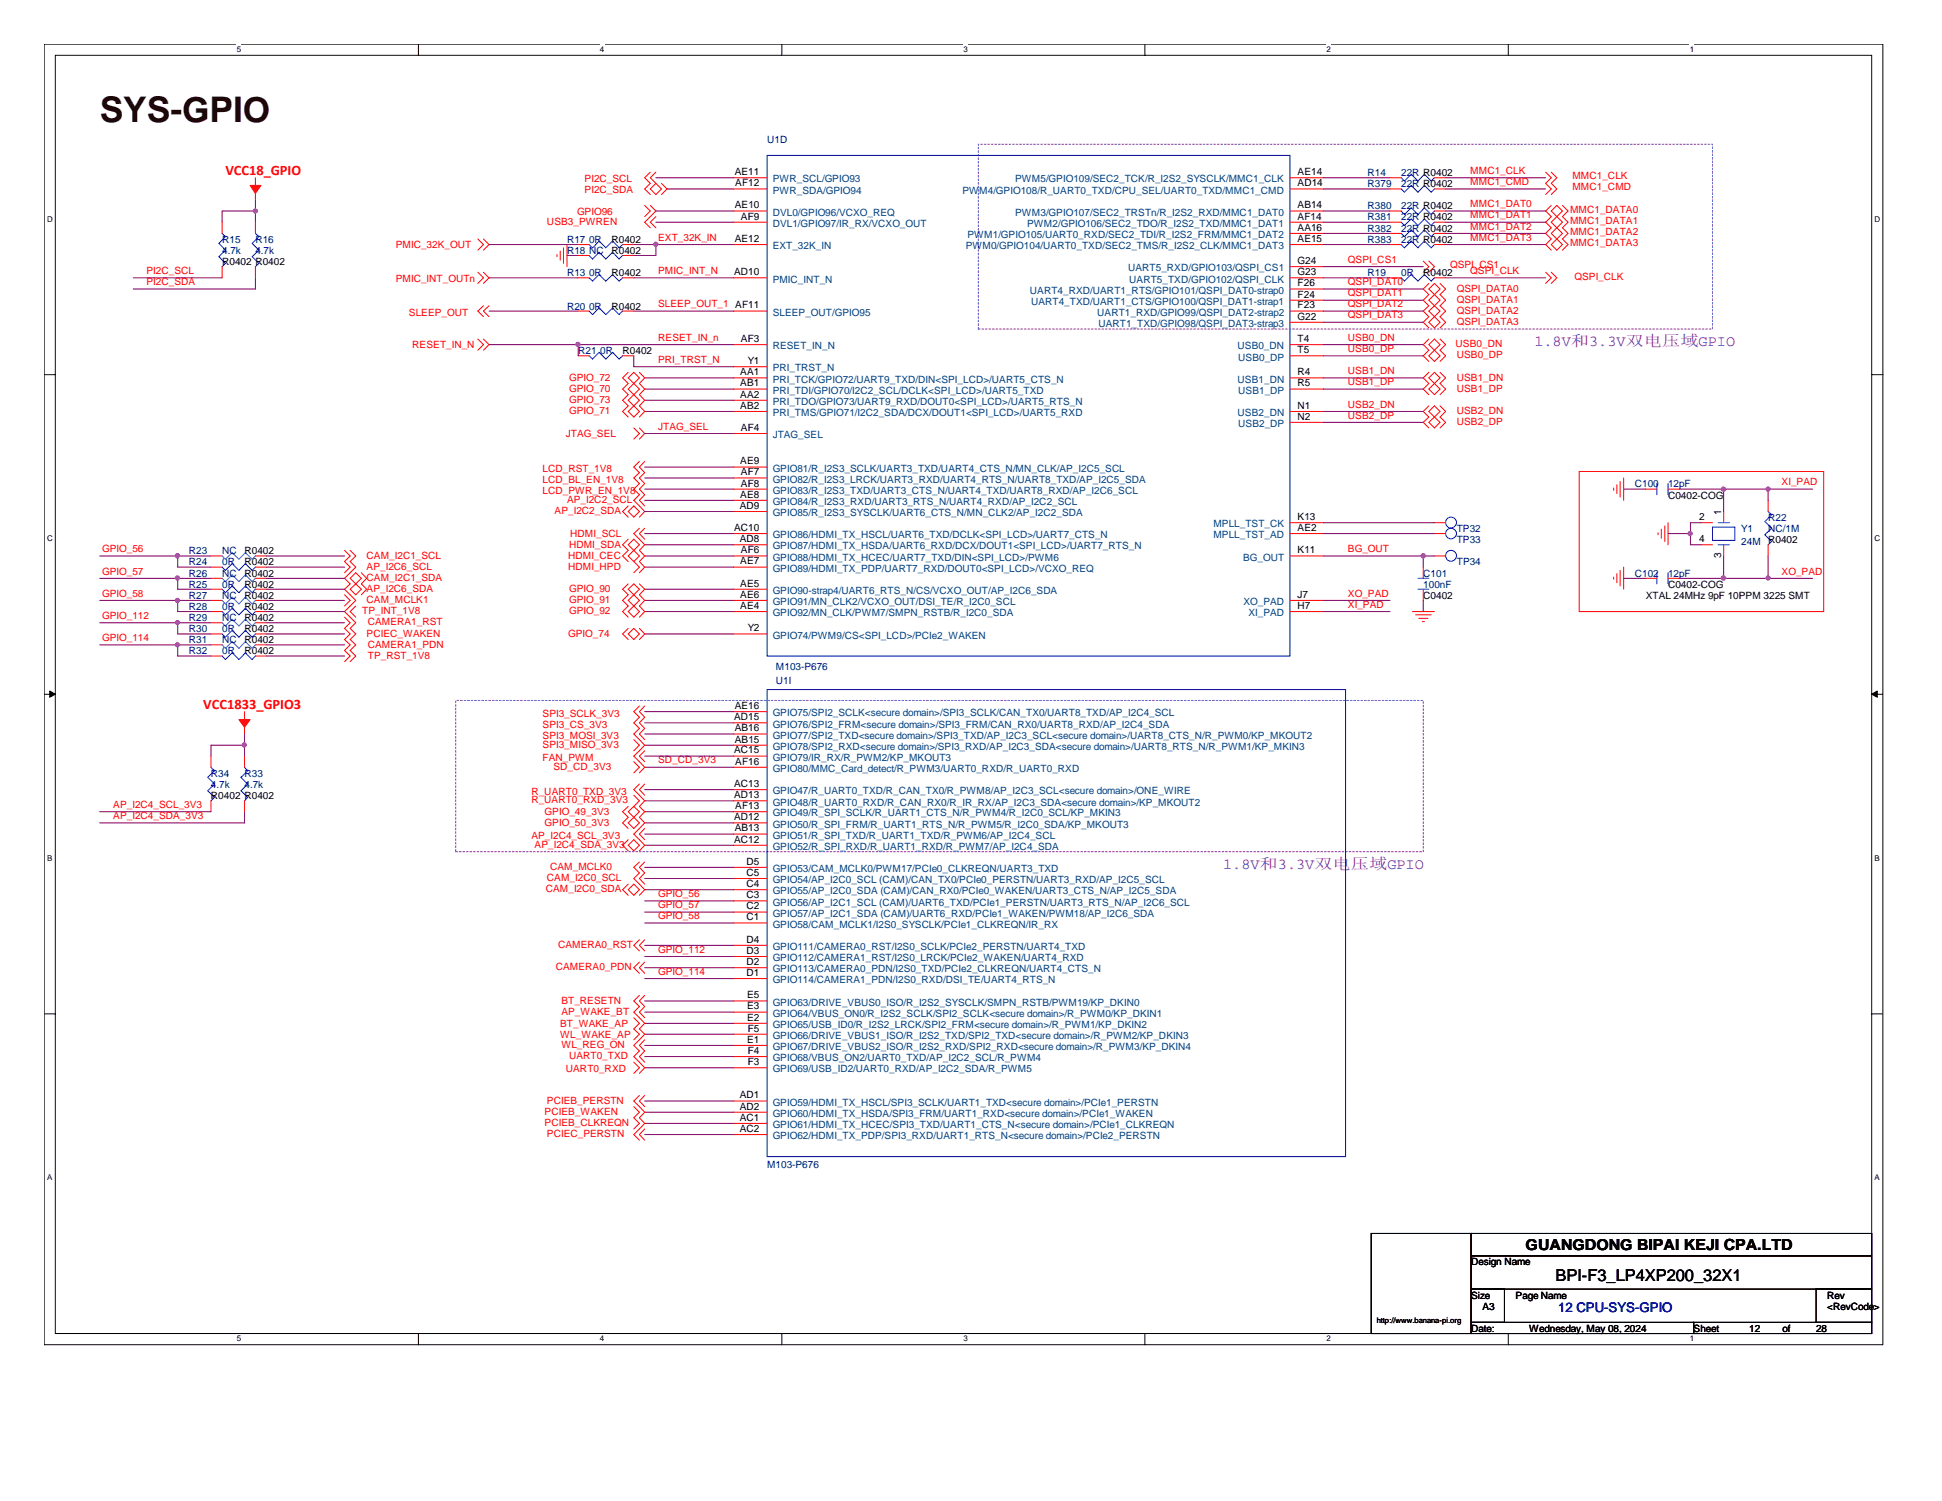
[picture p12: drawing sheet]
<svg xmlns="http://www.w3.org/2000/svg" width="279mm" height="216mm" viewBox="0 0 279 216" stroke-linecap="round" stroke-linejoin="round" font-family="sans-serif">
<defs><g id="words">
<text font-size="5.1" fill="#400000" x="14.4" y="17.5">SYS-GPIO</text>
<text font-size="2.4" x="223.8" y="184.3">BPI-F3_LP4XP200_32X1</text>
<g font-size="2.2" fill="#8000ff">
<text x="220.8" y="49.8">1.8V和3.3V双电压域GPIO</text>
<text x="176" y="125">1.8V和3.3V双电压域GPIO</text>
</g>
<text font-size="2.2" x="219.5" y="179.8">GUANGDONG BIPAI KEJI CPA.LTD</text>
<g font-size="2.1" fill="#f00">
<text x="32.4" y="25.1">VCC18_GPIO</text>
<text x="29.3" y="102">VCC1833_GPIO3</text>
</g>
<text font-size="1.9" fill="#000080" x="224.2" y="188.7">12 CPU-SYS-GPIO</text>
<g font-size="1.4" fill="#000080">
<text x="110.4" y="20.5">U1D</text>
<text x="196.8" y="25.3">R14</text>
<text x="196.8" y="26.9">R379</text>
<text x="201.6" y="25.3">22R R0402</text>
<text x="201.6" y="26.9">22R R0402</text>
<text x="32" y="34.9">R15</text>
<text x="36.7" y="34.9">R16</text>
<text x="81.6" y="34.9">R17</text>
<text x="84.7" y="34.9">0R</text>
<text x="196.8" y="33.3">R382</text>
<text x="196.8" y="34.9">R383</text>
<text x="196.8" y="30.1">R380</text>
<text x="196.8" y="31.7">R381</text>
<text x="201.6" y="33.3">22R R0402</text>
<text x="201.6" y="34.9">22R R0402</text>
<text x="201.6" y="30.1">22R R0402</text>
<text x="201.6" y="31.7">22R R0402</text>
<text x="32" y="36.5">4.7k</text>
<text x="36.7" y="36.5">4.7k</text>
<text x="81.6" y="36.5">R18 NC</text>
<text x="81.6" y="39.7">R13</text>
<text x="84.7" y="39.7">0R</text>
<text x="196.8" y="39.7">R19</text>
<text x="201.6" y="39.7">0R</text>
<text x="81.6" y="44.5">R20</text>
<text x="84.7" y="44.5">0R</text>
<text x="83.2" y="50.9">R21</text>
<text x="86.4" y="50.9">0R</text>
<text x="235.2" y="70.1">C100</text>
<text x="240" y="70.1">12pF</text>
<text x="209.6" y="76.5">TP32</text>
<text x="250.5" y="76.5">Y1</text>
<text x="254.4" y="74.9">R22</text>
<text x="254.4" y="76.5">NC/1M</text>
<text x="27.2" y="82.9">R26</text>
<text x="27.2" y="81.3">R24</text>
<text x="27.2" y="79.7">R23</text>
<text x="32" y="82.9">NC</text>
<text x="32" y="81.3">0R</text>
<text x="32" y="79.7">NC</text>
<text x="204.8" y="82.9">C101</text>
<text x="209.6" y="78.1">TP33</text>
<text x="209.6" y="81.3">TP34</text>
<text x="235.2" y="82.9">C102</text>
<text x="240" y="82.9">12pF</text>
<text x="250.5" y="78.4">24M</text>
<text x="27.2" y="89.3">R29</text>
<text x="27.2" y="87.7">R28</text>
<text x="27.2" y="86.1">R27</text>
<text x="27.2" y="84.5">R25</text>
<text x="32" y="89.3">NC</text>
<text x="32" y="87.7">0R</text>
<text x="32" y="86.1">NC</text>
<text x="32" y="84.5">0R</text>
<text x="204.8" y="84.5">100nF</text>
<text x="27.2" y="94.1">R32</text>
<text x="27.2" y="92.5">R31</text>
<text x="27.2" y="90.9">R30</text>
<text x="32" y="94.1">0R</text>
<text x="32" y="92.5">NC</text>
<text x="32" y="90.9">0R</text>
<text x="111.6" y="98.4">U1I</text>
<text x="111.6" y="96.4">M103-P676</text>
<text x="30.4" y="111.7">R34</text>
<text x="30.4" y="113.3">4.7k</text>
<text x="35.2" y="111.7">R33</text>
<text x="35.2" y="113.3">4.7k</text>
<text x="110.4" y="168.1">M103-P676</text>
</g>
<g font-size="1.4" fill="#f00">
<text x="84.1" y="26.1">PI2C_SCL</text>
<text x="84.1" y="27.7">PI2C_SDA</text>
<text x="211.5" y="25">MMC1_CLK</text>
<text x="211.5" y="26.6">MMC1_CMD</text>
<text x="211.5" y="29.8">MMC1_DAT0</text>
<text x="226.2" y="25.8">MMC1_CLK</text>
<text x="226.2" y="27.4">MMC1_CMD</text>
<text x="56.9" y="35.7">PMIC_32K_OUT</text>
<text x="78.7" y="32.3">USB3_PWREN</text>
<text x="83" y="30.9">GPIO96</text>
<text x="94.7" y="34.6">EXT_32K_IN</text>
<text x="211.5" y="31.4">MMC1_DAT1</text>
<text x="211.5" y="33">MMC1_DAT2</text>
<text x="211.5" y="34.6">MMC1_DAT3</text>
<text x="225.9" y="30.6">MMC1_DATA0</text>
<text x="225.9" y="32.2">MMC1_DATA1</text>
<text x="225.9" y="33.8">MMC1_DATA2</text>
<text x="225.9" y="35.4">MMC1_DATA3</text>
<text x="21.1" y="39.4">PI2C_SCL</text>
<text x="21.1" y="41">PI2C_SDA</text>
<text x="56.9" y="40.5">PMIC_INT_OUTn</text>
<text x="94.7" y="39.4">PMIC_INT_N</text>
<text x="193.9" y="37.8">QSPI_CS1</text>
<text x="193.9" y="41">QSPI_DAT0</text>
<text x="208.6" y="38.6">QSPI_CS1</text>
<text x="209.6" y="42">QSPI_DATA0</text>
<text x="211.5" y="39.4">QSPI_CLK</text>
<text x="226.5" y="40.2">QSPI_CLK</text>
<text x="58.8" y="45.5">SLEEP_OUT</text>
<text x="94.7" y="44.2">SLEEP_OUT_1 AF11</text>
<text x="193.9" y="42.6">QSPI_DAT1</text>
<text x="193.9" y="44.2">QSPI_DAT2</text>
<text x="193.9" y="45.8">QSPI_DAT3</text>
<text x="209.6" y="43.6">QSPI_DATA1</text>
<text x="209.6" y="45.2">QSPI_DATA2</text>
<text x="209.6" y="46.8">QSPI_DATA3</text>
<text x="59.3" y="50.1">RESET_IN_N</text>
<text x="94.7" y="49">RESET_IN_n</text>
<text x="94.7" y="52.2">PRI_TRST_N</text>
<text x="193.9" y="49">USB0_DN</text>
<text x="193.9" y="50.6">USB0_DP</text>
<text x="193.9" y="53.8">USB1_DN</text>
<text x="209.4" y="50">USB0_DN</text>
<text x="209.6" y="51.6">USB0_DP</text>
<text x="81.9" y="56.3">GPIO_70</text>
<text x="81.9" y="59.6">GPIO_71</text>
<text x="81.9" y="54.8">GPIO_72</text>
<text x="81.9" y="58">GPIO_73</text>
<text x="193.9" y="55.4">USB1_DP</text>
<text x="193.9" y="58.6">USB2_DN</text>
<text x="209.6" y="56.3">USB1_DP</text>
<text x="209.6" y="54.8">USB1_DN</text>
<text x="209.6" y="59.6">USB2_DN</text>
<text x="81.4" y="62.9">JTAG_SEL</text>
<text x="94.7" y="61.8">JTAG_SEL</text>
<text x="193.9" y="60.2">USB2_DP</text>
<text x="209.6" y="61.2">USB2_DP</text>
<text x="78.1" y="67.9">LCD_RST_1V8</text>
<text x="78.1" y="69.5">LCD_BL_EN_1V8</text>
<text x="78.1" y="71.1">LCD_PWR_EN_1V8</text>
<text x="256.3" y="69.8">XI_PAD</text>
<text x="79.8" y="74">AP_I2C2_SDA</text>
<text x="81.6" y="72.3">AP_I2C2_SCL</text>
<text x="82" y="77.2">HDMI_SCL</text>
<text x="14.7" y="79.4">GPIO_56</text>
<text x="14.7" y="82.6">GPIO_57</text>
<text x="52.7" y="80.3">CAM_I2C1_SCL</text>
<text x="52.7" y="83.6">CAM_I2C1_SDA</text>
<text x="52.7" y="82">AP_I2C6_SCL</text>
<text x="81.7" y="80.3">HDMI_CEC</text>
<text x="81.7" y="82">HDMI_HPD</text>
<text x="81.9" y="78.8">HDMI_SDA</text>
<text x="193.9" y="79.4">BG_OUT</text>
<text x="256.3" y="82.6">XO_PAD</text>
<text x="14.7" y="85.8">GPIO_58</text>
<text x="14.7" y="89">GPIO_112</text>
<text x="52.1" y="88.3">TP_INT_1V8</text>
<text x="52.7" y="86.8">CAM_MCLK1</text>
<text x="52.7" y="85.2">AP_I2C6_SDA</text>
<text x="52.9" y="90">CAMERA1_RST</text>
<text x="81.9" y="85.2">GPIO_90</text>
<text x="81.9" y="86.8">GPIO_91</text>
<text x="81.9" y="88.3">GPIO_92</text>
<text x="193.9" y="85.8">XO_PAD</text>
<text x="193.9" y="87.4">XI_PAD</text>
<text x="14.7" y="92.2">GPIO_114</text>
<text x="52.7" y="91.6">PCIEC_WAKEN</text>
<text x="52.9" y="93.2">CAMERA1_PDN</text>
<text x="52.9" y="94.8">TP_RST_1V8</text>
<text x="81.7" y="91.6">GPIO_74</text>
<text x="78.1" y="103.1">SPI3_SCLK_3V3</text>
<text x="78.1" y="104.7">SPI3_CS_3V3</text>
<text x="78.1" y="106.3">SPI3_MOSI_3V3</text>
<text x="78.1" y="107.6">SPI3_MISO_3V3</text>
<text x="78.1" y="109.5">FAN_PWM</text>
<text x="79.6" y="110.8">SD_CD_3V3</text>
<text x="94.7" y="109.8">SD_CD_3V3</text>
<text x="16.3" y="116.2">AP_I2C4_SCL_3V3</text>
<text x="16.3" y="117.8">AP_I2C4_SDA_3V3</text>
<text x="76.5" y="114.3">R_UART0_TXD_3V3</text>
<text x="76.5" y="115.6">R_UART0_RXD_3V3</text>
<text x="78.4" y="117.2">GPIO_49_3V3</text>
<text x="78.4" y="118.8">GPIO_50_3V3</text>
<text x="76.5" y="120.7">AP_I2C4_SCL_3V3</text>
<text x="76.9" y="122">AP_I2C4_SDA_3V3</text>
<text x="79.2" y="125.2">CAM_MCLK0</text>
<text x="78.5" y="128.4">CAM_I2C0_SDA</text>
<text x="78.7" y="126.8">CAM_I2C0_SCL</text>
<text x="94.7" y="129">GPIO_56</text>
<text x="94.7" y="130.6">GPIO_57</text>
<text x="80.3" y="136.4">CAMERA0_RST</text>
<text x="94.7" y="132.2">GPIO_58</text>
<text x="94.7" y="137">GPIO_112</text>
<text x="80" y="139.6">CAMERA0_PDN</text>
<text x="94.7" y="140.2">GPIO_114</text>
<text x="80.6" y="147.7">BT_WAKE_AP</text>
<text x="80.6" y="149.4">WL_WAKE_AP</text>
<text x="80.8" y="144.4">BT_RESETN</text>
<text x="80.8" y="146">AP_WAKE_BT</text>
<text x="80.8" y="150.8">WL_REG_ON</text>
<text x="81.4" y="154.1">UART0_RXD</text>
<text x="81.9" y="152.4">UART0_TXD</text>
<text x="78.4" y="160.4">PCIEB_WAKEN</text>
<text x="78.4" y="162">PCIEB_CLKREQN</text>
<text x="78.7" y="158.8">PCIEB_PERSTN</text>
<text x="78.7" y="163.6">PCIEC_PERSTN</text>
</g>
<g font-size="1.4">
<text x="105.7" y="30">AE10</text>
<text x="105.7" y="25.2">AE11</text>
<text x="105.8" y="26.8">AF12</text>
<text x="186.7" y="26.8">AD14</text>
<text x="186.7" y="25.2">AE14</text>
<text x="186.7" y="30">AB14</text>
<text x="88" y="34.9">R0402</text>
<text x="105.7" y="34.8">AE12</text>
<text x="106.6" y="31.6">AF9</text>
<text x="186.7" y="31.6">AF14</text>
<text x="186.7" y="33.2">AA16</text>
<text x="186.7" y="34.8">AE15</text>
<text x="32" y="38.1">R0402 R0402</text>
<text x="88" y="36.5">R0402</text>
<text x="88" y="39.7">R0402</text>
<text x="105.6" y="39.6">AD10</text>
<text x="186.7" y="39.6">G23</text>
<text x="186.7" y="38">G24</text>
<text x="186.7" y="41.2">F26</text>
<text x="204.8" y="39.7">R0402</text>
<text x="88" y="44.5">R0402</text>
<text x="186.7" y="42.8">F24</text>
<text x="186.7" y="44.4">F23</text>
<text x="186.7" y="46">G22</text>
<text x="89.6" y="50.9">R0402</text>
<text x="106.5" y="54">AA1</text>
<text x="106.6" y="49.2">AF3</text>
<text x="107.6" y="52.4">Y1</text>
<text x="186.7" y="49.2">T4</text>
<text x="186.7" y="50.8">T5</text>
<text x="186.7" y="54">R4</text>
<text x="106.5" y="55.6">AB1</text>
<text x="106.5" y="57.2">AA2</text>
<text x="106.5" y="58.8">AB2</text>
<text x="186.7" y="55.6">R5</text>
<text x="186.7" y="58.8">N1</text>
<text x="106.6" y="62">AF4</text>
<text x="186.7" y="60.4">N2</text>
<text x="106.5" y="66.8">AE9</text>
<text x="106.5" y="71.6">AE8</text>
<text x="106.6" y="68.4">AF7</text>
<text x="106.6" y="70">AF8</text>
<text x="240" y="71.7">C0402-COG</text>
<text x="105.6" y="76.4">AC10</text>
<text x="106.4" y="73.2">AD9</text>
<text x="106.4" y="78">AD8</text>
<text x="186.7" y="76.4">AE2</text>
<text x="186.7" y="74.8">K13</text>
<text x="244.5" y="78">4</text>
<text x="244.5" y="74.8">2</text>
<text x="247.6" y="74.1" transform="rotate(-90 247.6 74.1)">1</text>
<text x="35.2" y="82.9">R0402</text>
<text x="35.2" y="81.3">R0402</text>
<text x="35.2" y="79.7">R0402</text>
<text x="106.5" y="81.2">AE7</text>
<text x="106.6" y="79.6">AF6</text>
<text x="186.7" y="79.6">K11</text>
<text x="247.6" y="80.3" transform="rotate(-90 247.6 80.3)">3</text>
<text x="254.4" y="78.1">R0402</text>
<text x="35.2" y="89.3">R0402</text>
<text x="35.2" y="87.7">R0402</text>
<text x="35.2" y="86.1">R0402</text>
<text x="35.2" y="84.5">R0402</text>
<text x="106.5" y="84.4">AE5</text>
<text x="106.5" y="86">AE6</text>
<text x="106.5" y="87.6">AE4</text>
<text x="186.7" y="86">J7</text>
<text x="186.7" y="87.6">H7</text>
<text x="204.8" y="86.1">C0402</text>
<text x="236.8" y="86.1">XTAL 24MHz 9pF 10PPM 3225 SMT</text>
<text x="240" y="84.5">C0402-COG</text>
<text x="35.2" y="94.1">R0402</text>
<text x="35.2" y="92.5">R0402</text>
<text x="35.2" y="90.9">R0402</text>
<text x="107.6" y="90.8">Y2</text>
<text x="105.7" y="102">AE16</text>
<text x="105.6" y="103.6">AD15</text>
<text x="105.7" y="105.2">AB16</text>
<text x="105.7" y="106.8">AB15</text>
<text x="105.6" y="108.4">AC15</text>
<text x="105.6" y="113.2">AC13</text>
<text x="105.8" y="110">AF16</text>
<text x="30.4" y="114.9">R0402 R0402</text>
<text x="105.6" y="114.8">AD13</text>
<text x="105.6" y="118">AD12</text>
<text x="105.7" y="119.6">AB13</text>
<text x="105.8" y="116.4">AF13</text>
<text x="105.6" y="121.2">AC12</text>
<text x="107.4" y="124.4">D5</text>
<text x="107.4" y="126">C5</text>
<text x="107.4" y="127.6">C4</text>
<text x="107.4" y="129.2">C3</text>
<text x="107.4" y="130.8">C2</text>
<text x="107.4" y="135.6">D4</text>
<text x="107.4" y="137.2">D3</text>
<text x="107.4" y="132.4">C1</text>
<text x="107.4" y="138.8">D2</text>
<text x="107.4" y="140.4">D1</text>
<text x="107.5" y="143.6">E5</text>
<text x="107.5" y="145.2">E3</text>
<text x="107.5" y="146.8">E2</text>
<text x="107.5" y="150">E1</text>
<text x="107.6" y="148.4">F5</text>
<text x="107.6" y="151.6">F4</text>
<text x="107.6" y="153.2">F3</text>
<text x="106.4" y="158">AD1</text>
<text x="106.4" y="159.6">AD2</text>
<text x="106.4" y="161.2">AC1</text>
<text x="106.4" y="162.8">AC2</text>
<text x="211.7" y="182">Design Name</text>
<text x="211.7" y="186.8">Size</text>
<text x="211.7" y="191.6">Date:</text>
<text x="213.3" y="188.4">A3</text>
<text x="218.1" y="186.8">Page Name</text>
<text x="220" y="191.6">Wednesday, May 08, 2024</text>
<text x="243.7" y="191.6">Sheet</text>
<text x="251.7" y="191.6">12</text>
<text x="256.5" y="191.6">of</text>
<text x="261.3" y="191.6">28</text>
<text x="262.9" y="186.8">Rev</text>
<text x="262.9" y="188.4">&lt;RevCode&gt;</text>
</g>
<g font-size="1.4" fill="#004080">
<text x="111.2" y="26.2">PWR_SCL/GPIO93</text>
<text x="111.2" y="27.9">PWR_SDA/GPIO94</text>
<text x="138.5" y="27.9">PW</text>
<text x="140.9" y="27.9">M4/GPIO108/R_UART0_TXD/CPU_SEL/UART0_TXD/MMC1_CMD</text>
<text x="146" y="26.2">PWM5/GPIO109/SEC2_TCK/R_I2S2_SYSCLK/MMC1_CLK</text>
<text x="111.2" y="31">DVL0/GPIO96/VCXO_REQ</text>
<text x="111.2" y="32.6">DVL1/GPIO97/IR_RX/VCXO_OUT</text>
<text x="111.2" y="35.9">EXT_32K_IN</text>
<text x="138.9" y="35.9">PWM0/GPIO104/UART0_TXD/SEC2_TMS/R_I2S2_CLK/MMC1_DAT3</text>
<text x="139.2" y="34.2">PWM1/GPIO105/UART0_RXD/SEC2_TDI/R_I2S2_FRM/MMC1_DAT2</text>
<text x="146" y="31">PWM3/GPIO107/SEC2_TRSTn/R_I2S2_RXD/MMC1_DAT0</text>
<text x="147.8" y="32.6">PWM2/GPIO106/SEC2_TDO/R_I2S2_TXD/MMC1_DAT1</text>
<text x="111.2" y="40.6">PMIC_INT_N</text>
<text x="162.3" y="39">UART5_RXD/GPIO103/QSPI_CS1</text>
<text x="162.5" y="40.6">UART5_TXD/GPIO102/QSPI_CLK</text>
<text x="111.2" y="45.4">SLEEP_OUT/GPIO95</text>
<text x="148.2" y="42.2">UART4_RXD/UART1_RTS/GPIO101/QSPI_DAT0-strap0</text>
<text x="148.3" y="43.9">UART4_TXD/UART1_CTS/GPIO100/QSPI_DAT1-strap1</text>
<text x="157.9" y="45.4">UART1_RXD/GPIO99/QSPI_DAT2-strap2</text>
<text x="158" y="47">UART1_TXD/GPIO98/QSPI_DAT3-strap3</text>
<text x="111.2" y="53.4">PRI_TRST_N</text>
<text x="111.2" y="50.2">RESET_IN_N</text>
<text x="178.1" y="50.2">USB0_DN</text>
<text x="178.1" y="51.9">USB0_DP</text>
<text x="111.2" y="55">PRI_TCK/GPIO72/UART9_TXD/DIN&lt;SPI_LCD&gt;/UART5_CTS_N</text>
<text x="111.2" y="56.6">PRI_TDI/GPIO70/I2C2_SCL/DCLK&lt;SPI_LCD&gt;/UART5_TXD</text>
<text x="111.2" y="58.3">PRI_TDO/GPIO73/UART9_RXD/DOUT0&lt;SPI_LCD&gt;/UART5_RTS_N</text>
<text x="111.2" y="59.9">PRI_TMS/GPIO71/I2C2_SDA/DCX/DOUT1&lt;SPI_LCD&gt;/UART5_RXD</text>
<text x="178.1" y="55">USB1_DN</text>
<text x="178.1" y="59.9">USB2_DN</text>
<text x="178.1" y="56.6">USB1_DP</text>
<text x="111.2" y="63">JTAG_SEL</text>
<text x="178.1" y="61.4">USB2_DP</text>
<text x="111.2" y="67.9">GPIO81/R_I2S3_SCLK/UART3_TXD/UART4_CTS_N/MN_CLK/AP_I2C5_SCL</text>
<text x="111.2" y="69.4">GPIO82/R_I2S3_LRCK/UART3_RXD/UART4_RTS_N/UART8_TXD/AP_I2C5_SDA</text>
<text x="111.2" y="71">GPIO83/R_I2S3_TXD/UART3_CTS_N/UART4_TXD/UART8_RXD/AP_I2C6_SCL</text>
<text x="111.2" y="72.6">GPIO84/R_I2S3_RXD/UART3_RTS_N/UART4_RXD/AP_I2C2_SCL</text>
<text x="111.2" y="74.3">GPIO85/R_I2S3_SYSCLK/UART6_CTS_N/MN_CLK2/AP_I2C2_SDA</text>
<text x="111.2" y="77.4">GPIO86/HDMI_TX_HSCL/UART6_TXD/DCLK&lt;SPI_LCD&gt;/UART7_CTS_N</text>
<text x="174.6" y="77.4">MPLL_TST_AD</text>
<text x="174.6" y="75.9">MPLL_TST_CK</text>
<text x="111.2" y="79">GPIO87/HDMI_TX_HSDA/UART6_RXD/DCX/DOUT1&lt;SPI_LCD&gt;/UART7_RTS_N</text>
<text x="111.2" y="80.6">GPIO88/HDMI_TX_HCEC/UART7_TXD/DIN&lt;SPI_LCD&gt;/PWM6</text>
<text x="111.2" y="82.3">GPIO89/HDMI_TX_PDP/UART7_RXD/DOUT0&lt;SPI_LCD&gt;/VCXO_REQ</text>
<text x="178.9" y="80.6">BG_OUT</text>
<text x="111.2" y="85.4">GPIO90-strap4/UART6_RTS_N/CS/VCXO_OUT/AP_I2C6_SDA</text>
<text x="111.2" y="87">GPIO91/MN_CLK2/VCXO_OUT/DSI_TE/R_I2C0_SCL</text>
<text x="111.2" y="88.6">GPIO92/MN_CLK/PWM7/SMPN_RSTB/R_I2C0_SDA</text>
<text x="178.9" y="87">XO_PAD</text>
<text x="179.6" y="88.6">XI_PAD</text>
<text x="111.2" y="91.9">GPIO74/PWM9/CS&lt;SPI_LCD&gt;/PCIe2_WAKEN</text>
<text x="111.2" y="103">GPIO75/SPI2_SCLK&lt;secure domain&gt;/SPI3_SCLK/CAN_TX0/UART8_TXD/AP_I2C4_SCL</text>
<text x="111.2" y="104.6">GPIO76/SPI2_FRM&lt;secure domain&gt;/SPI3_FRM/CAN_RX0/UART8_RXD/AP_I2C4_SDA</text>
<text x="111.2" y="106.3">GPIO77/SPI2_TXD&lt;secure domain&gt;/SPI3_TXD/AP_I2C3_SCL&lt;secure domain&gt;/UART8_CTS_N/R_PWM0/KP_MKOUT2</text>
<text x="111.2" y="107.9">GPIO78/SPI2_RXD&lt;secure domain&gt;/SPI3_RXD/AP_I2C3_SDA&lt;secure domain&gt;/UART8_RTS_N/R_PWM1/KP_MKIN3</text>
<text x="111.2" y="109.4">GPIO79/IR_RX/R_PWM2/KP_MKOUT3</text>
<text x="111.2" y="111">GPIO80/MMC_Card_detect/R_PWM3/UART0_RXD/R_UART0_RXD</text>
<text x="111.2" y="114.3">GPIO47/R_UART0_TXD/R_CAN_TX0/R_PWM8/AP_I2C3_SCL&lt;secure domain&gt;/ONE_WIRE</text>
<text x="111.2" y="115.9">GPIO48/R_UART0_RXD/R_CAN_RX0/R_IR_RX/AP_I2C3_SDA&lt;secure domain&gt;/KP_MKOUT2</text>
<text x="111.2" y="117.4">GPIO49/R_SPI_SCLK/R_UART1_CTS_N/R_PWM4/R_I2C0_SCL/KP_MKIN3</text>
<text x="111.2" y="119">GPIO50/R_SPI_FRM/R_UART1_RTS_N/R_PWM5/R_I2C0_SDA/KP_MKOUT3</text>
<text x="111.2" y="120.6">GPIO51/R_SPI_TXD/R_UART1_TXD/R_PWM6/AP_I2C4_SCL</text>
<text x="111.2" y="122.3">GPIO52/R_SPI_RXD/R_UART1_RXD/R_PWM7/AP_I2C4_SDA</text>
<text x="111.2" y="125.4">GPIO53/CAM_MCLK0/PWM17/PCIe0_CLKREQN/UART3_TXD</text>
<text x="111.2" y="127">GPIO54/AP_I2C0_SCL (CAM)/CAN_TX0/PCIe0_PERSTN/UART3_RXD/AP_I2C5_SCL</text>
<text x="111.2" y="128.7">GPIO55/AP_I2C0_SDA (CAM)/CAN_RX0/PCIe0_WAKEN/UART3_CTS_N/AP_I2C5_SDA</text>
<text x="111.2" y="130.3">GPIO56/AP_I2C1_SCL (CAM)/UART6_TXD/PCIe1_PERSTN/UART3_RTS_N/AP_I2C6_SCL</text>
<text x="111.2" y="131.9">GPIO57/AP_I2C1_SDA (CAM)/UART6_RXD/PCIe1_WAKEN/PWM18/AP_I2C6_SDA</text>
<text x="111.2" y="136.7">GPIO111/CAMERA0_RST/I2S0_SCLK/PCIe2_PERSTN/UART4_TXD</text>
<text x="111.2" y="133.4">GPIO58/CAM_MCLK1/I2S0_SYSCLK/PCIe1_CLKREQN/IR_RX</text>
<text x="111.2" y="138.3">GPIO112/CAMERA1_RST/I2S0_LRCK/PCIe2_WAKEN/UART4_RXD</text>
<text x="111.2" y="139.9">GPIO113/CAMERA0_PDN/I2S0_TXD/PCIe2_CLKREQN/UART4_CTS_N</text>
<text x="111.2" y="141.4">GPIO114/CAMERA1_PDN/I2S0_RXD/DSI_TE/UART4_RTS_N</text>
<text x="111.2" y="144.7">GPIO63/DRIVE_VBUS0_ISO/R_I2S2_SYSCLK/SMPN_RSTB/PWM19/KP_DKIN0</text>
<text x="111.2" y="146.3">GPIO64/VBUS_ON0/R_I2S2_SCLK/SPI2_SCLK&lt;secure domain&gt;/R_PWM0/KP_DKIN1</text>
<text x="111.2" y="147.9">GPIO65/USB_ID0/R_I2S2_LRCK/SPI2_FRM&lt;secure domain&gt;/R_PWM1/KP_DKIN2</text>
<text x="111.2" y="149.4">GPIO66/DRIVE_VBUS1_ISO/R_I2S2_TXD/SPI2_TXD&lt;secure domain&gt;/R_PWM2/KP_DKIN3</text>
<text x="111.2" y="151">GPIO67/DRIVE_VBUS2_ISO/R_I2S2_RXD/SPI2_RXD&lt;secure domain&gt;/R_PWM3/KP_DKIN4</text>
<text x="111.2" y="152.7">GPIO68/VBUS_ON2/UART0_TXD/AP_I2C2_SCL/R_PWM4</text>
<text x="111.2" y="154.3">GPIO69/USB_ID2/UART0_RXD/AP_I2C2_SDA/R_PWM5</text>
<text x="111.2" y="159">GPIO59/HDMI_TX_HSCL/SPI3_SCLK/UART1_TXD&lt;secure domain&gt;/PCIe1_PERSTN</text>
<text x="111.2" y="160.7">GPIO60/HDMI_TX_HSDA/SPI3_FRM/UART1_RXD&lt;secure domain&gt;/PCIe1_WAKEN</text>
<text x="111.2" y="162.3">GPIO61/HDMI_TX_HCEC/SPI3_TXD/UART1_CTS_N&lt;secure domain&gt;/PCIe1_CLKREQN</text>
<text x="111.2" y="163.9">GPIO62/HDMI_TX_PDP/SPI3_RXD/UART1_RTS_N&lt;secure domain&gt;/PCIe2_PERSTN</text>
</g>
<g font-size="1.1">
<text x="34.1" y="7.5">5</text>
<text x="86.3" y="7.5">4</text>
<text x="138.6" y="7.5">3</text>
<text x="190.8" y="7.5">2</text>
<text x="243.1" y="7.5">1</text>
<text x="6.8" y="31.9">D</text>
<text x="269.7" y="31.9">D</text>
<text x="6.8" y="77.8">C</text>
<text x="269.7" y="77.8">C</text>
<text x="6.8" y="123.8">B</text>
<text x="269.7" y="123.8">B</text>
<text x="6.8" y="169.8">A</text>
<text x="269.7" y="169.8">A</text>
<text x="198.1" y="190.3">http://www.banana-pi.org</text>
<text x="34.1" y="193">5</text>
<text x="86.3" y="193">4</text>
<text x="138.6" y="193">3</text>
<text x="190.8" y="193">2</text>
<text x="243.1" y="193">1</text>
</g>
</g></defs>
<path d="M6.3 6.3h264.6v187.1h-264.6zM8 8h261.3v183.8h-261.3z" fill="none" stroke="#000" stroke-width=".14"/>
<g fill="#fff">
<path d="M34.1 6.4h.6v1.3h-.6z"/>
<path d="M34.1 191.9h.6v1.3h-.6z"/>
</g>
<path d="M60.2 6.3v1.7M60.2 191.8v1.6" fill="none" stroke="#000" stroke-width=".14"/>
<g fill="#fff">
<path d="M86.3 6.4h.6v1.3h-.6z"/>
<path d="M86.3 191.9h.6v1.3h-.6z"/>
</g>
<path d="M112.5 6.3v1.7M112.5 191.8v1.6" fill="none" stroke="#000" stroke-width=".14"/>
<g fill="#fff">
<path d="M138.6 6.4h.6v1.3h-.6z"/>
<path d="M138.6 191.9h.6v1.3h-.6z"/>
</g>
<path d="M164.7 6.3v1.7M164.7 191.8v1.6" fill="none" stroke="#000" stroke-width=".14"/>
<g fill="#fff">
<path d="M190.8 6.4h.6v1.3h-.6z"/>
<path d="M190.8 191.9h.6v1.3h-.6z"/>
</g>
<path d="M217 6.3v1.7M217 191.8v1.6" fill="none" stroke="#000" stroke-width=".14"/>
<g fill="#fff">
<path d="M243.1 6.4h.6v1.3h-.6z"/>
<path d="M243.1 191.9h.6v1.3h-.6z"/>
<path d="M6.8 30.8h.7v1.3h-.7z"/>
<path d="M269.7 30.8h.8v1.3h-.8z"/>
<path d="M6.8 76.7h.7v1.4h-.7z"/>
<path d="M269.7 76.7h.8v1.4h-.8z"/>
</g>
<path d="M6.3 53.9h1.7M269.3 53.9h1.6" fill="none" stroke="#000" stroke-width=".14"/>
<g fill="#fff">
<path d="M6.8 122.7h.7v1.3h-.7z"/>
<path d="M269.7 122.7h.7v1.3h-.7z"/>
</g>
<path d="M6.3 99.9h1.7M269.3 99.9h1.6" fill="none" stroke="#000" stroke-width=".14"/>
<g fill="#000" stroke="#000" stroke-width=".14">
<path d="M7.2 99.4l.8 .5-.8 .4z" fill-rule="evenodd"/>
<path d="M269.3 99.9l.8-.5v.9z" fill-rule="evenodd"/>
</g>
<g fill="#fff">
<path d="M6.8 168.7h.7v1.3h-.7z"/>
<path d="M269.7 168.7h.7v1.3h-.7z"/>
</g>
<path d="M6.3 145.8h1.7M269.3 145.8h1.6M197.3 177.4h14.4v14.4h-14.4zM211.7 177.4h57.6v3.2h-57.6zM211.7 180.6h57.6v4.8h-57.6zM211.7 185.4h4.8v4.8h-4.8zM211.7 190.2h32v1.6h-32zM243.7 190.2h25.6v1.6h-25.6zM261.3 185.4h8v4.8h-8z" fill="none" stroke="#000" stroke-width=".14"/>
<g fill="none" stroke="#f00" stroke-width=".14">
<path d="M32 32v1.6M32 38.4v1.6M36.7 25.6v1.7M36.7 27.6v1.1M36.7 32v1.6M36.7 38.4v1.6M68.7 34.4l.9 .8-.9 .8M68.7 39.2l.9 .8-.9 .8M69.6 34.4l.8 .8-.8 .8M69.6 39.2l.8 .8-.8 .8M80.1 36.6v.3M80.6 36.1v1.3"/>
<path d="M81.1 35.6v2.3M81.6 35.2v3.2M83.2 35.2h1.6M83.2 40h1.6M83.2 36.7h1.6M89.6 35.2h1.6M89.6 40h1.6M89.6 36.7h1.6M92.8 29.5l.8 .9-.8 .8M93.6 24.8l-.8 .8 .8 .8-.8 .8 .8 .8M93.6 29.5l.8 .9-1.6 1.6 .8 .8M94.4 24.8l-.8 .8 1.6 1.6-.8 .8-.8-.8 .8-.8"/>
<path d="M94.4 31.2l-.8 .8 .8 .8M95.2 26.4l.8 .8-.8 .8M105.6 25.6h4.8M105.6 35.2h4.8M105.6 27.2h4.8M105.6 40h4.8M105.6 30.4h4.8M105.6 32h4.8M185.6 25.6h4.8M185.6 35.2h4.8M185.6 33.6h4.8M185.6 27.2h4.8"/>
<path d="M185.6 40h4.8M185.6 30.4h4.8M185.6 32h4.8M185.6 38.4h4.8M200 25.6h1.6M200 35.2h1.6M200 33.6h1.6M200 27.2h1.6M200 40h1.6M200 30.4h1.6M200 32h1.6M204.8 37.5l.8 .9-.8 .8"/>
<path d="M205.6 37.5l.8 .9-.8 .8M206.4 25.6h1.6M206.4 35.2h1.6M206.4 33.6h1.6M206.4 27.2h1.6M206.4 40h1.6M206.4 30.4h1.6M206.4 32h1.6M222.4 24.8l.8 .8-.8 .8 .8 .8-.8 .8M222.4 39.2l.8 .8-.8 .8M223.2 24.8l.8 .8-.8 .8 .8 .8-.8 .8M223.2 29.5l-.8 .9 .8 .8-.8 .8 .8 .8-.8 .8 .8 .8-.8 .8 .8 .8"/>
<path d="M223.2 39.2l.8 .8-.8 .8M224 29.5l-.8 .9 1.6 1.6-1.6 1.6 1.6 1.6-.8 .8-.8-.8 1.6-1.6-1.6-1.6 1.6-1.6zM224.8 29.5l.8 .9-.8 .8 .8 .8-.8 .8 .8 .8-.8 .8 .8 .8-.8 .8M68.7 48.8l.9 .8-.9 .8M69.6 48.8l.8 .8-.8 .8M69.6 44l-.9 .7 .9 .9M70.4 44l-.8 .7 .8 .9M83.2 44.7h1.6M83.2 51.2h1.6M89.6 44.7h1.6M89.6 51.2h1.6M90.4 54.4l.8-.8 .8 .8-1.6 1.6 1.6 1.6-1.6 1.6 .8 .8 .8-.8-1.6-1.6 1.6-1.6z"/>
<path d="M90.4 53.6l-.8 .8 .8 .8-.8 .8 .8 .8-.8 .8 .8 .8-.8 .8 .8 .8M92 53.6l.8 .8-.8 .8 .8 .8-.8 .8 .8 .8-.8 .8 .8 .8-.8 .8M105.6 44.7h4.8M105.6 54.4h4.8M105.6 56h4.8M105.6 57.6h4.8M105.6 59.2h4.8M105.6 52.7h4.8M105.6 49.6h4.8M185.6 44.7h4.8M185.6 51.2h4.8M185.6 54.4h4.8"/>
<path d="M185.6 56h4.8M185.6 59.2h4.8M185.6 41.6h4.8M185.6 43.2h4.8M185.6 46.4h4.8M185.6 49.6h4.8M205.6 41.6l.8-.8 .8 .8-1.6 1.6 .8 .8 .8-.8zM205.6 40.8l-.8 .8 .8 .8-.8 .8 .8 .8-.8 .7 .8 .9-.8 .8 .8 .8M205.6 44.7l1.6 1.7-.8 .8-.8-.8 1.6-1.7-.8-.7zM205.6 48.8l-.8 .8 .8 .8-.8 .8 .8 .8M205.6 58.4l-.8 .8 .8 .8-.8 .7 .8 .9M205.6 54.4l.8-.8 .8 .8-1.6 1.6 .8 .8 .8-.8z"/>
<path d="M205.6 53.6l-.8 .8 .8 .8-.8 .8 .8 .8M205.6 49.6l.8-.8 .8 .8-1.6 1.6 .8 .8 .8-.8zM205.6 59.2l.8-.8 .8 .8-.8 .8zM207.2 40.8l.8 .8-.8 .8 .8 .8-.8 .8 .8 .7-.8 .9 .8 .8-.8 .8M207.2 48.8l.8 .8-.8 .8 .8 .8-.8 .8M207.2 53.6l.8 .8-.8 .8 .8 .8-.8 .8M207.2 58.4l.8 .8-.8 .8 .8 .7-.8 .9M30.4 80h1.6M36.7 80h1.7M49.6 79.2l.8 .8-.8 .8 .8 .8-.8 .8M50.4 79.2l.8 .8-.8 .8 .8 .8-1.6 1.6 .8 .8-.8 .8 1.6 1.6-1.6 1.6 1.6 1.6-.8 .8 .8 .8-.8 .8 .8 .8-.8 .8 .8 .8-.8 .8M90.4 77.6l-.8 .8 .8 .8-.8 .8 .8 .8"/>
<path d="M90.4 72.8l-.8 .8 .8 .8M91.2 61.6l.8 .8-.8 .8M91.2 72.8l.8 .8-.8 .8-.8-.8zM92 66.4l-.8 .8 .8 .8-.8 .7 .8 .9-.8 .8 .8 .8-.8 .8 1.6 1.6-.8 .8M92 61.6l.8 .8-.8 .8M92 76l-.8 .8 1.6 1.6-.8 .8 .8 .8-.8 .8 .8 .8-.8 .8M92.8 76l-.8 .8 .8 .8M92.8 66.4l-.8 .8 .8 .8-.8 .7 .8 .9-.8 .8 .8 .8-.8 .8 .8 .8M105.6 70.4h4.8M105.6 78.4h4.8M105.6 80h4.8M105.6 76.8h4.8"/>
<path d="M105.6 62.4h4.8M105.6 67.2h4.8M105.6 68.7h4.8M105.6 72h4.8M105.6 73.6h4.8M185.6 75.2h4.8M185.6 80h4.8M185.6 76.8h4.8M185.6 60.7h4.8M205.6 60.7l.8-.7 .8 .7-.8 .9zM206.4 75.2h1.6M206.4 80h1.6"/>
<path d="M206.4 76.8h1.6M227.2 67.8h35.2v20.2h-35.2zM232.2 70.2v.3M232.6 69.7v1.3M233.1 69.3v2.2M233.6 68.7v3.3M236.8 70.4h1.6M238.5 76.6v.3M239 76.1v1.3M239.5 75.6v2.3M240 75.2v3.2M240 70.4h1.6"/>
<path d="M244.8 78.4h1.6M244.8 75.2h1.6M248 73.6v1.6M248 78.4v1.6M254.4 72v1.6M254.4 78.4v1.6M30.4 88h1.6M30.4 83.2h1.6M30.4 81.6h1.6M30.4 89.6h1.6M30.4 94.4h1.6M30.4 84.8h1.6"/>
<path d="M30.4 86.4h1.6M30.4 91.2h1.6M30.4 92.8h1.6M36.7 88h1.7M36.7 83.2h1.7M36.7 81.6h1.7M36.7 89.6h1.7M36.7 94.4h1.7M36.7 84.8h1.7M36.7 86.4h1.7M36.7 91.2h1.7M36.7 92.8h1.7"/>
<path d="M49.6 85.6l.8 .8-.8 .8M49.6 88.8l.8 .8-.8 .8 .8 .8-.8 .8 .8 .8-.8 .8 .8 .8-.8 .8M50.4 83.2l.8-.8 .8 .8-.8 .8zM50.4 84.8l.8-.8 .8 .8-.8 .8zM51.2 87.2l-.8 .8 .8 .8M52 82.4l.7 .8-.7 .8 .7 .8-.7 .8M90.4 84l-.8 .8 .8 .8-.8 .8 .8 .8-.8 .8 .8 .8M90.4 84.8l.8-.8 .8 .8-1.6 1.6 1.6 1.6-.8 .8-.8-.8 1.6-1.6zM90.4 90.4l-.8 .8 .8 .8M91.2 80.8l.8-.8-1.6-1.6 .8-.8 .8 .8-1.6 1.6 1.6 1.6-.8 .8M91.2 90.4l.8 .8-.8 .8-.8-.8zM92 84l.8 .8-.8 .8 .8 .8-.8 .8 .8 .8-.8 .8"/>
<path d="M92 90.4l.8 .8-.8 .8M105.6 88h4.8M105.6 81.6h4.8M105.6 84.8h4.8M105.6 86.4h4.8M105.6 91.2h4.8M185.6 88h4.8M185.6 86.4h4.8M203.2 88h3.2M203.7 88.4h2.2M204.1 88.9h1.3M204.6 89.4h.3"/>
<path d="M204.8 81.6v1.6M204.8 84.8v1.6M232.2 83v.3M232.6 82.5v1.3M233.1 82v2.3M233.6 81.6v3.2M236.8 83.2h1.6M240 83.2h1.6M30.4 108.8v1.6M30.4 115.2v1.6M35.2 102.4v1.7M35.2 104.4v1.2"/>
<path d="M35.2 108.8v1.6M35.2 115.2v1.6M90.4 116l-.8 .8 .8 .8-.8 .8 .8 .8M90.4 116.8l1.6 1.6-.8 .8-.8-.8 1.6-1.6-.8-.8zM91.2 109.6l.8 .8-.8 .8M91.2 114.4l.8 .8-.8 .8M91.2 106.4l.8 .8-.8 .8M92 101.6l-.8 .8 .8 .8-.8 .8 .8 .8-.8 .8 1.6 1.6-1.6 1.6 1.6 1.6-.8 .8M92 112.8l-.8 .8 1.6 1.6-.8 .8 .8 .8-.8 .8 .8 .8-1.6 1.6 1.6 1.6-.8 .8M92.8 112.8l-.8 .8 .8 .8M92.8 108l-.8 .8 .8 .8M92.8 101.6l-.8 .8 .8 .8-.8 .8 .8 .8-.8 .8 .8 .8"/>
<path d="M92.8 119.2l-.8 .8 .8 .8M105.6 102.4h4.8M105.6 104h4.8M105.6 105.6h4.8M105.6 107.2h4.8M105.6 108.8h4.8M105.6 110.4h4.8M105.6 113.6h4.8M105.6 115.2h4.8M105.6 116.8h4.8M105.6 118.4h4.8M105.6 120h4.8"/>
<path d="M90.4 127.2l-.8 .8 .8 .8M90.4 120.8l-.8 .8 .8 .8M91.2 127.2l.8 .8-.8 .8-.8-.8zM91.2 120.8l.8 .8-.8 .8-.8-.8zM92 124l-.8 .8 .8 .8-.8 .8 1.6 1.6-.8 .8M92 135.2l-.8 .8 .8 .8M92 138.4l-.8 .8 .8 .8M92.8 124l-.8 .8 .8 .8-.8 .8 .8 .8M92.8 135.2l-.8 .8 .8 .8M92.8 138.4l-.8 .8 .8 .8M105.6 136h4.8M105.6 137.6h4.8"/>
<path d="M105.6 139.2h4.8M105.6 121.6h4.8M105.6 124.8h4.8M105.6 126.4h4.8M105.6 128h4.8M105.6 129.6h4.8M105.6 131.2h4.8M105.6 132.8h4.8M91.2 159.2l.8 .8-.8 .8 .8 .8-.8 .8M91.2 152.8l.8 .8-.8 .8M91.2 146.4l.8 .8-.8 .8 .8 .8-.8 .8M92 157.6l-.8 .8 1.6 1.6-.8 .8 .8 .8-1.6 1.6 .8 .8"/>
<path d="M92 143.2l-.8 .8 .8 .8-.8 .8 1.6 1.6-.8 .8 .8 .8-1.6 1.6 .8 .8-.8 .8 1.6 1.6-.8 .8M92.8 157.6l-.8 .8 .8 .8M92.8 149.6l-.8 .8 .8 .8-.8 .8 .8 .8M92.8 143.2l-.8 .8 .8 .8-.8 .8 .8 .8M105.6 140.8h4.8M105.6 158.4h4.8M105.6 160h4.8M105.6 144h4.8M105.6 145.6h4.8M105.6 147.2h4.8M105.6 148.8h4.8M105.6 150.4h4.8"/>
<path d="M105.6 152h4.8M105.6 153.6h4.8M92.8 162.4l-.8 .8 .8 .8M105.6 161.6h4.8M105.6 163.2h4.8"/>
</g>
<path d="M140.8 20.7h105.6v26.6h-105.6zM65.6 100.8h139.2v21.7h-139.2z" fill="none" stroke="#8000ff" stroke-width=".14" stroke-dasharray=".3 .3"/>
<g fill="#f00" stroke="#f00" stroke-width=".14">
<path d="M36 26.7h1.5l-.8 1.1z" fill-rule="evenodd"/>
<path d="M34.4 103.5h1.6l-.8 1.1z" fill-rule="evenodd"/>
</g>
<g fill="none" stroke="#00f" stroke-width=".14">
<path d="M32 33.6l.4 .4-.9 1 .9 1-.9 .9 .9 1-.4 .5M36.7 33.6l.6 .4-1 1 1 1-1 .9 1 1-.6 .5M84.8 35.2l.5 .4 .9-.9 1 .9 .9-.9 1 .9 .5-.4M84.8 36.7l.5 .6 .9-1 1 1 .9-1 1 1 .5-.6M84.8 40l.5 .4 .9-.9 1 .9 .9-.9 1 .9 .5-.4M110.4 22.4h75.2v72h-75.2zM201.6 25.6l.5 .4 .9-.9 1 .9 .9-.9 1 .9 .5-.4M201.6 33.6l.5 .4 .9-.9 1 .9 .9-.9 1 .9 .5-.4M201.6 27.2l.5 .4 .9-.9 1 .9 .9-.9 1 .9 .5-.4M201.6 35.2l.5 .4 .9-.9 1 .9 .9-.9 1 .9 .5-.4M201.6 40l.5 .4 .9-.9 1 .9 .9-.9 1 .9 .5-.4M201.6 30.4l.5 .5 .9-1 1 1 .9-1 1 1 .5-.5"/>
<path d="M201.6 32l.5 .4 .9-.9 1 .9 .9-.9 1 .9 .5-.4M84.8 44.7l.5 .6 .9-1 1 1 .9-1 1 1 .5-.6M84.8 51.2l.5 .4 .9-.9 1 .9 .9-.9 1 .9 .5-.4M238.4 69.6v1.6M240 69.6v1.6M246.4 75.8h3.2v1.9h-3.2zM247.2 75.2h1.6M247.2 78.4h1.6M254.4 73.6l.5 .4-1 1 1 1-1 .9 1 1-.5 .5M32 81.6l.4 .4 1-.9 1 .9 .9-.9 1 .9 .4-.4M32 88l.4 .4 1-.9 1 .9 .9-.9 1 .9 .4-.4M32 94.4l.4 .5 1-1 1 1 .9-1 1 1 .4-.5"/>
<path d="M32 84.8l.4 .5 1-1 1 1 .9-1 1 1 .4-.5M32 91.2l.4 .5 1-1 1 1 .9-1 1 1 .4-.5M110.4 99.2h83.2v67.2h-83.2zM204 84.8h1.6M204 83.2h1.6M238.4 82.4v1.6M240 82.4v1.6M30.4 110.4l.5 .5-1 .9 1 1-1 .9 1 1-.5 .5M35.2 110.4l.4 .5-.9 .9 .9 1-.9 .9 .9 1-.4 .5"/>
<circle cx="208.8" cy="79.9" r=".78"/>
<circle cx="208.8" cy="75.2" r=".78"/>
<circle cx="208.8" cy="76.7" r=".77"/>
</g>
<path d="M32 80l.4 .4 1-.9 1 .9 .9-.9 1 .9 .4-.4M32 83.2l.4 .5 1-1 1 1 .9-1 1 1 .4-.5M32 89.6l.4 .4 1-.9 1 .9 .9-.9 1 .9 .4-.4M32 86.4l.4 .5 1-1 1 1 .9-1 1 1 .4-.5M32 92.8l.4 .5 1-1 1 1 .9-1 1 1 .4-.5" fill="none" stroke="#0080ff" stroke-width=".14"/>
<g fill="none" stroke="#800040" stroke-width=".14">
<path d="M19.2 40h12.8M36.7 40v1.6h-17.5M36.7 30.4h-4.7v1.6M36.7 28.7v3.3M70.4 35.2h12.8M70.4 40h12.8M81.6 36.7h1.6M91.2 35.2h14.4M91.2 40h14.4M94.4 25.6h11.2M94.4 35.2v1.5h-3.2M94.4 32h11.2"/>
<path d="M94.4 30.4h11.2M96 27.2h9.6M190.4 35.2h9.6M190.4 25.6h9.6M190.4 27.2h9.6M190.4 38.4h14.4M190.4 40h9.6M190.4 32h9.6M190.4 30.4h9.6M190.4 33.6h9.6M208 35.2h14.4M208 25.6h14.4"/>
<path d="M208 27.2h14.4M208 40h14.4M208 32h14.4M208 30.4h14.4M208 33.6h14.4M70.4 49.6h35.2M70.4 44.7h12.8M83.2 49.6v1.6M91.2 51.2v1.5h14.4M91.2 44.7h14.4M92.8 54.4h12.8M92.8 56h12.8"/>
<path d="M92.8 57.6h12.8M92.8 59.2h12.8M190.4 49.6h14.4M190.4 54.4h14.4M190.4 56h14.4M190.4 59.2h14.4M190.4 41.6h14.4M190.4 43.2h14.4M190.4 44.7h14.4M190.4 46.4h14.4M190.4 51.2h14.4M14.4 80h16"/>
<path d="M25.6 80v1.6h4.8M38.4 80h11.2M92.8 80h12.8M92.8 62.4h12.8M92.8 70.4h12.8M92.8 76.8h12.8M92.8 78.4h12.8M92.8 72h12.8M92.8 73.6h12.8M92.8 67.2h12.8M92.8 68.7h12.8M190.4 80h16"/>
<path d="M190.4 60.7h14.4M190.4 75.2h16M190.4 76.8h16M204.8 80v1.6M233.6 70.4h3.2M240 76.8h3.2M241.6 70.4h19.2M244.8 75.2h-1.6v3.2h1.6M248 70.4v3.2M248 80v3.2M254.4 70.4v1.6M254.4 80v3.2"/>
<path d="M14.4 86.4h16M14.4 83.2h16M14.4 89.6h16M14.4 92.8h16M25.6 86.4v1.6h4.8M25.6 83.2v1.6h4.8M25.6 89.6v1.6h4.8M25.6 92.8v1.6h4.8M38.4 86.4h11.2M38.4 88h11.2M38.4 83.2h11.2M38.4 81.6h11.2"/>
<path d="M38.4 84.8h11.2M38.4 91.2h11.2M38.4 89.6h11.2M38.4 92.8h11.2M38.4 94.4h11.2M92.8 86.4h12.8M92.8 88h12.8M92.8 81.6h12.8M92.8 84.8h12.8M92.8 91.2h12.8M190.4 86.4h9.6M190.4 88h9.6"/>
<path d="M204.8 86.4v1.6M233.6 83.2h3.2M241.6 83.2h19.2M14.4 116.8h16M35.2 107.2h-4.8v1.6M35.2 116.8v1.6h-20.8M35.2 105.6v3.2M92.8 110.4h12.8M92.8 102.4h12.8M92.8 104h12.8M92.8 105.6h12.8M92.8 107.2h12.8"/>
<path d="M92.8 113.6h12.8M92.8 115.2h12.8M92.8 116.8h12.8M92.8 118.4h12.8M92.8 120h12.8M92.8 108.8h12.8M92.8 124.8h12.8M92.8 126.4h12.8M92.8 128h12.8M92.8 136h12.8M92.8 139.2h12.8M92.8 121.6h12.8"/>
<path d="M92.8 129.6h12.8M92.8 131.2h12.8M92.8 132.8h12.8M92.8 137.6h12.8M92.8 158.4h12.8M92.8 160h12.8M92.8 152h12.8M92.8 153.6h12.8M92.8 140.8h12.8M92.8 144h12.8M92.8 147.2h12.8M92.8 148.8h12.8"/>
<path d="M92.8 150.4h12.8M92.8 145.6h12.8M92.8 161.6h12.8M92.8 163.2h12.8"/>
</g>
<g fill="#f0f" stroke="#f0f" stroke-width=".14">
<circle cx="94.4" cy="35.1" r=".3"/>
<circle cx="83.1" cy="49.5" r=".3"/>
<circle cx="248" cy="70.4" r=".31"/>
<circle cx="243.2" cy="76.7" r=".3"/>
<circle cx="248" cy="83.1" r=".31"/>
<circle cx="25.5" cy="79.9" r=".31"/>
<circle cx="25.5" cy="83.1" r=".3"/>
<circle cx="25.5" cy="86.4" r=".3"/>
<circle cx="25.5" cy="89.5" r=".3"/>
<circle cx="25.5" cy="92.7" r=".3"/>
<circle cx="36.7" cy="30.3" r=".3"/>
<circle cx="35.1" cy="107.1" r=".3"/>
<circle cx="204.8" cy="79.9" r=".31"/>
<circle cx="254.4" cy="70.4" r=".3"/>
<circle cx="254.4" cy="83.1" r=".3"/>
</g>
<use href="#words"/>
</svg>
